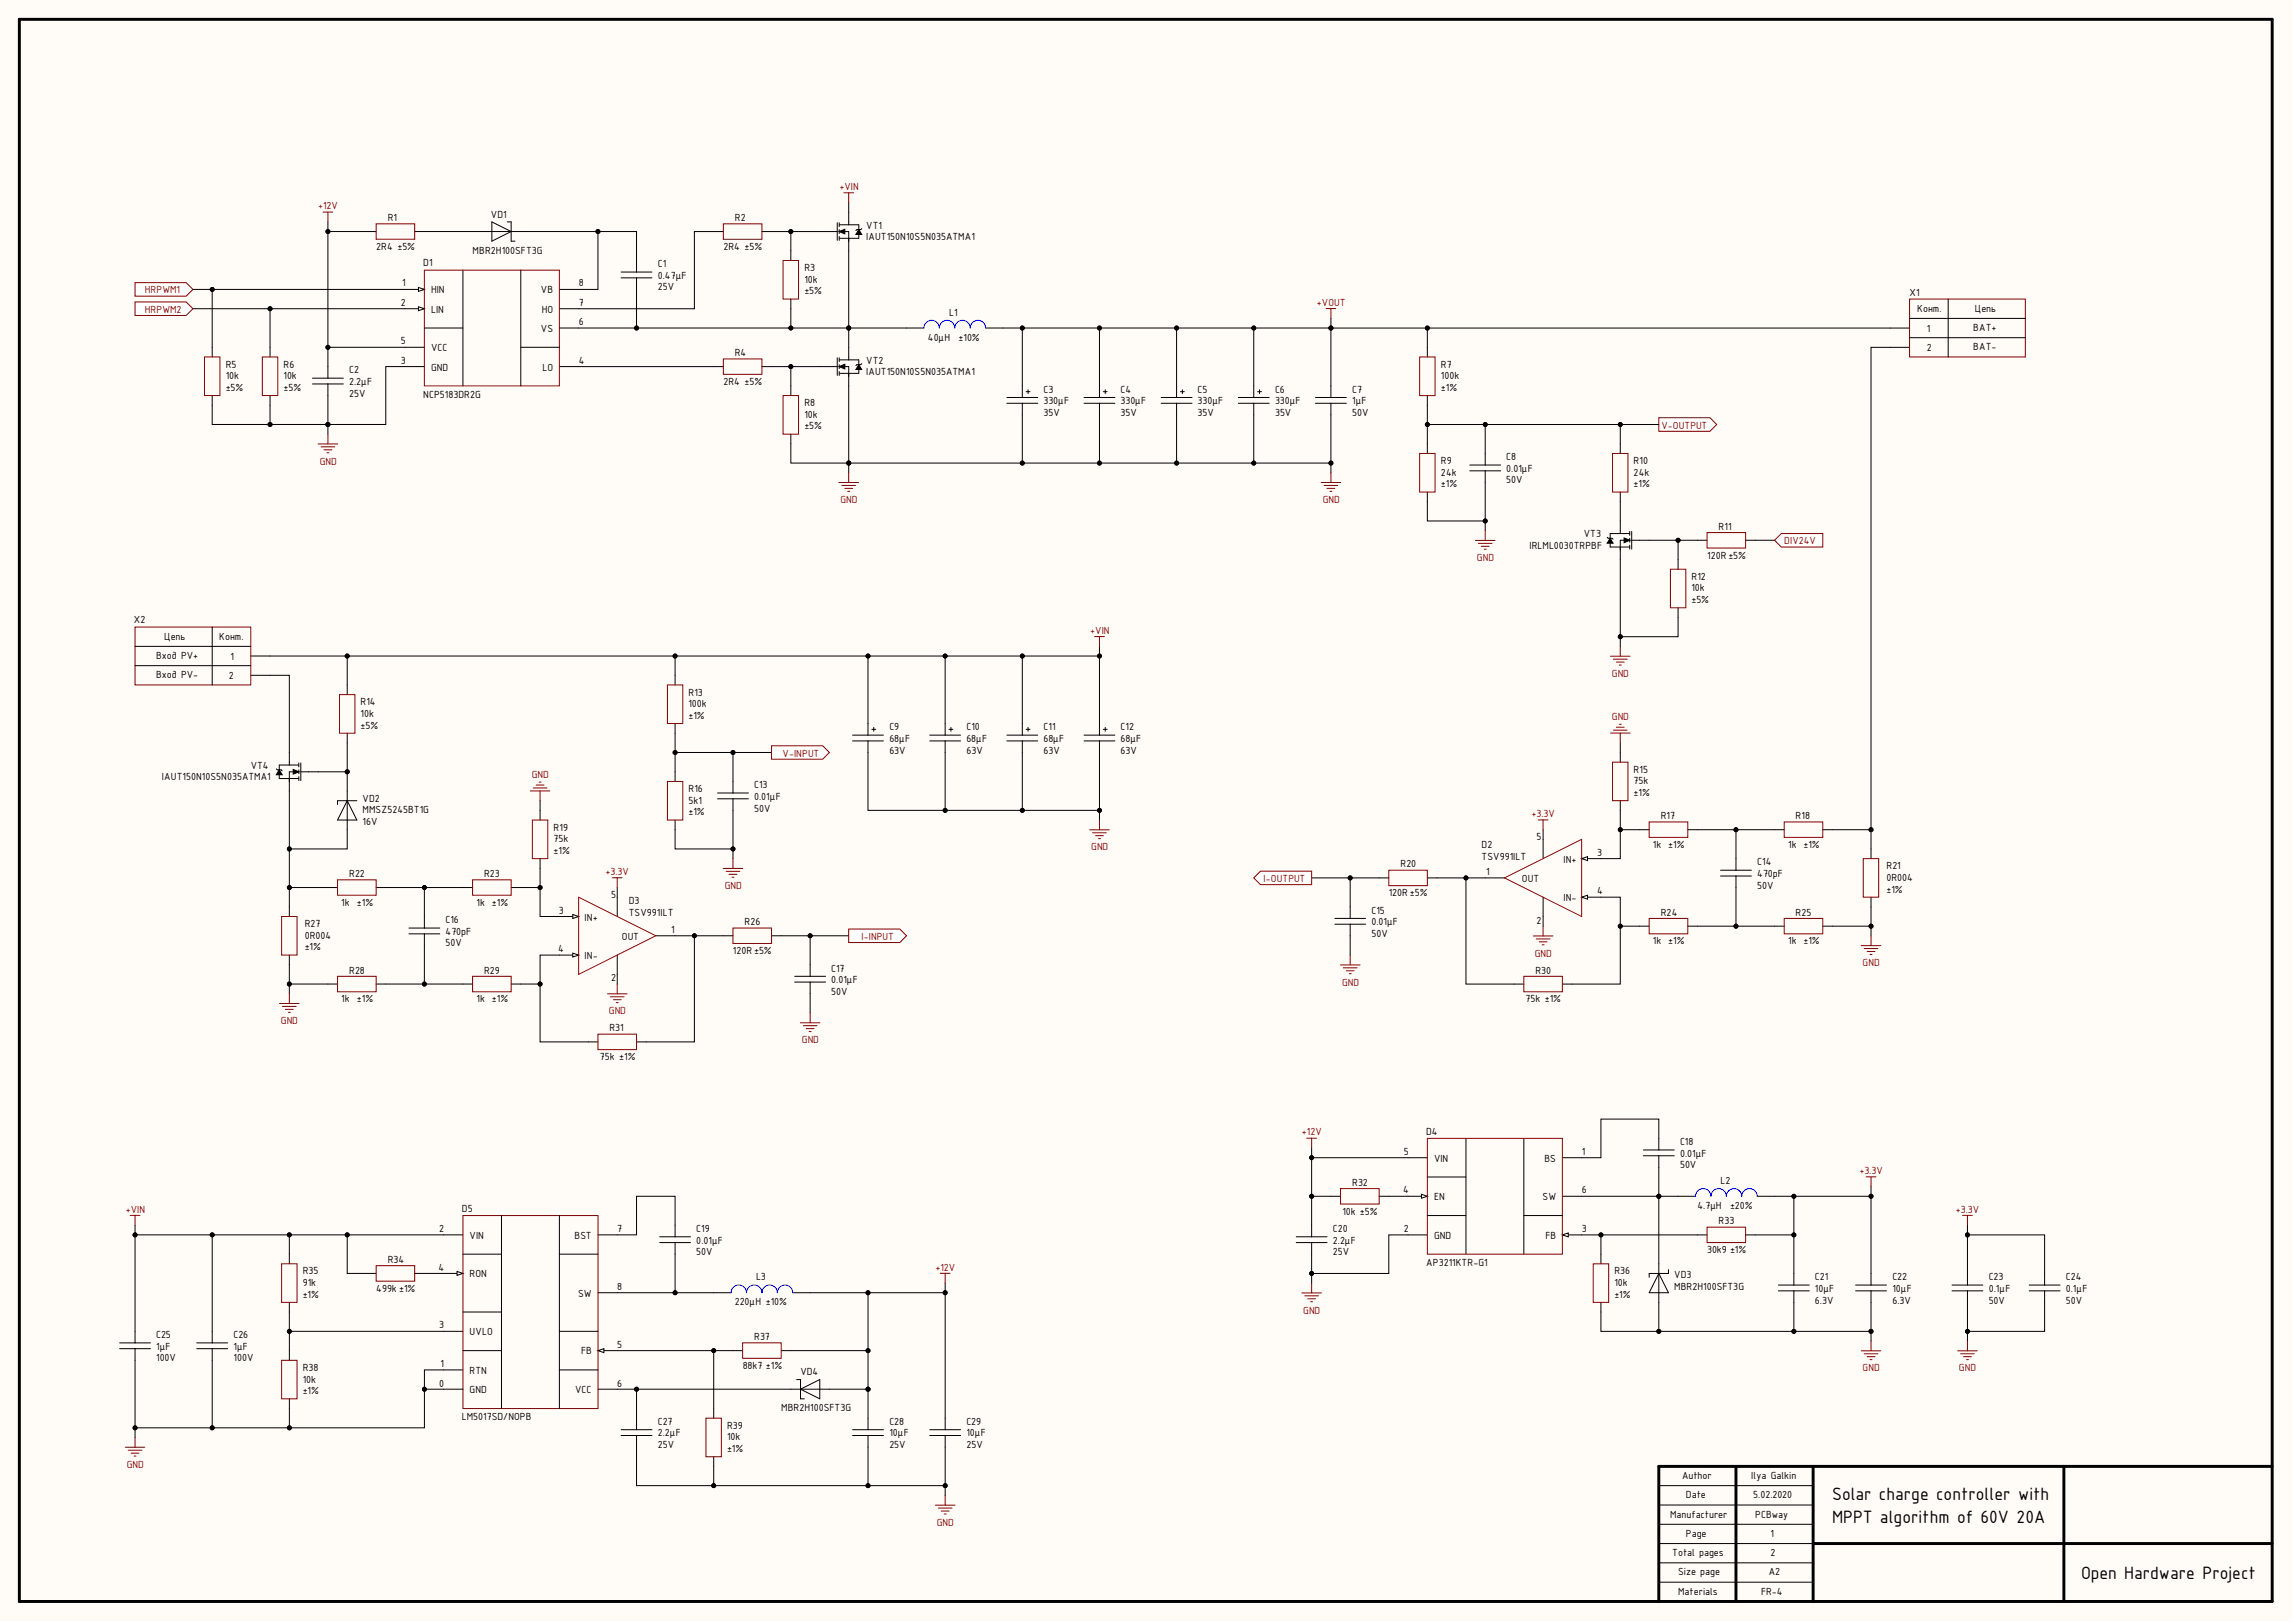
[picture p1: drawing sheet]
<svg xmlns="http://www.w3.org/2000/svg" width="594mm" height="420mm" viewBox="0 0 594 420" stroke-linecap="round" stroke-linejoin="round" font-family="sans-serif">
<defs><g id="words">
<g font-size="5">
<text x="474.2" y="388.4">Solar charge controller with</text>
<text x="474.2" y="394.3">MPPT algorithm of 60V 20A</text>
<text x="538.6" y="408.8">Open Hardware Project</text>
</g>
<g font-size="2.9" fill="#800000">
<text x="217.2" y="49.2">+VIN</text>
<text x="82.3" y="54.2">+12V</text>
<text x="37.4" y="75.9">HRPWM1</text>
<text x="37.4" y="80.9">HRPWM2</text>
<text x="340.8" y="79.2">+VOUT</text>
<text x="430" y="111">V-OUTPUT</text>
<text x="82.8" y="120.3">GND</text>
<text x="217.5" y="130.2">GND</text>
<text x="342.3" y="130.2">GND</text>
<text x="461.8" y="140.9">DIV24V</text>
<text x="382.2" y="145.3">GND</text>
<text x="282.2" y="164.1">+VIN</text>
<text x="417.2" y="175.2">GND</text>
<text x="417.2" y="186.5">GND</text>
<text x="202.5" y="195.9">V-INPUT</text>
<text x="137.6" y="201.5">GND</text>
<text x="396.4" y="211.5">+3.3V</text>
<text x="282.4" y="220.1">GND</text>
<text x="156.7" y="226.5">+3.3V</text>
<text x="187.6" y="230.2">GND</text>
<text x="327" y="228.3">I-OUTPUT</text>
<text x="223" y="243.3">I-INPUT</text>
<text x="397.2" y="247.6">GND</text>
<text x="482.1" y="250.2">GND</text>
<text x="347.3" y="255.2">GND</text>
<text x="157.6" y="262.6">GND</text>
<text x="72.7" y="265.1">GND</text>
<text x="207.5" y="270.1">GND</text>
<text x="336.9" y="293.9">+12V</text>
<text x="481.2" y="303.9">+3.3V</text>
<text x="32.5" y="313.9">+VIN</text>
<text x="506.2" y="313.9">+3.3V</text>
<text x="242.1" y="328.9">+12V</text>
<text x="337.3" y="340.1">GND</text>
<text x="482.1" y="355">GND</text>
<text x="507" y="355">GND</text>
<text x="32.8" y="380">GND</text>
<text x="242.4" y="395">GND</text>
</g>
<g font-size="2.9">
<text x="100.3" y="57.2">R1</text>
<text x="127" y="56.5">VD1</text>
<text x="190.2" y="57.2">R2</text>
<text x="224.2" y="59.2">VT1</text>
<text x="97.4" y="64.7">2R4 ±5%</text>
<text x="122.3" y="65.7">MBR2H100SFT3G</text>
<text x="187.2" y="64.7">2R4 ±5%</text>
<text x="224.2" y="62.2">IAUT150N10S5N035ATMA1</text>
<text x="109.6" y="68.9">D1</text>
<text x="170.2" y="69.2">C1</text>
<text x="208.2" y="70.2">R3</text>
<text x="104.1" y="74.2">1</text>
<text x="111.6" y="75.9">HIN</text>
<text x="140" y="75.9">VB</text>
<text x="149.8" y="74.2">8</text>
<text x="170.2" y="75.2">25V</text>
<text x="170.2" y="72.2">0.47μF</text>
<text x="208.2" y="76.2">±5%</text>
<text x="208.2" y="73.2">10k</text>
<text x="494.2" y="76.7">X1</text>
<text x="103.7" y="79.2">2</text>
<text x="111.6" y="80.9">LIN</text>
<text x="140.2" y="80.9">HO</text>
<text x="149.8" y="79.2">7</text>
<text x="245.6" y="81.7">L1</text>
<text x="496.2" y="80.7">Конт.</text>
<text x="511.2" y="80.7">Цепь</text>
<text x="103.7" y="89.1">5</text>
<text x="140" y="85.9">VS</text>
<text x="149.8" y="84.1">6</text>
<text x="240.1" y="88.2">40μH</text>
<text x="248.1" y="88.2">±10%</text>
<text x="498.7" y="85.9">1</text>
<text x="510.7" y="85.7">BAT+</text>
<text x="58.4" y="95.1">R5</text>
<text x="73.4" y="95.1">R6</text>
<text x="103.7" y="94.2">3</text>
<text x="111.6" y="90.9">VCC</text>
<text x="111.6" y="96">GND</text>
<text x="140.4" y="96">LO</text>
<text x="149.8" y="94.2">4</text>
<text x="190.2" y="92.2">R4</text>
<text x="224.2" y="94.2">VT2</text>
<text x="372.9" y="95.1">R7</text>
<text x="498.7" y="90.9">2</text>
<text x="510.7" y="90.7">BAT-</text>
<text x="58.4" y="101.1">±5%</text>
<text x="58.4" y="98.2">10k</text>
<text x="73.4" y="101.1">±5%</text>
<text x="73.4" y="98.2">10k</text>
<text x="90.4" y="99.7">2.2μF</text>
<text x="90.4" y="96.7">C2</text>
<text x="187.2" y="99.7">2R4 ±5%</text>
<text x="224.2" y="97.2">IAUT150N10S5N035ATMA1</text>
<text x="270.1" y="101.7">C3</text>
<text x="290" y="101.7">C4</text>
<text x="310" y="101.7">C5</text>
<text x="330" y="101.7">C6</text>
<text x="350" y="101.7">C7</text>
<text x="372.9" y="101.1">±1%</text>
<text x="372.9" y="98.2">100k</text>
<text x="90.4" y="102.7">25V</text>
<text x="109.6" y="103">NCP5183DR2G</text>
<text x="208.2" y="105.1">R8</text>
<text x="270.1" y="107.7">35V</text>
<text x="270.1" y="104.7">330μF</text>
<text x="290" y="107.7">35V</text>
<text x="290" y="104.7">330μF</text>
<text x="310" y="107.7">35V</text>
<text x="310" y="104.7">330μF</text>
<text x="330" y="107.7">35V</text>
<text x="330" y="104.7">330μF</text>
<text x="350" y="107.7">50V</text>
<text x="350" y="104.7">1μF</text>
<text x="208.2" y="111.1">±5%</text>
<text x="208.2" y="108.2">10k</text>
<text x="389.9" y="119.2">C8</text>
<text x="372.9" y="123.1">24k</text>
<text x="372.9" y="120.2">R9</text>
<text x="389.9" y="125.2">50V</text>
<text x="389.9" y="122.1">0.01μF</text>
<text x="422.8" y="123.1">24k</text>
<text x="422.8" y="120.2">R10</text>
<text x="372.9" y="126.2">±1%</text>
<text x="422.8" y="126.2">±1%</text>
<text x="444.8" y="137.1">R11</text>
<text x="395.9" y="142.1">IRLML0030TRPBF</text>
<text x="409.9" y="139.1">VT3</text>
<text x="441.8" y="144.6">120R ±5%</text>
<text x="437.8" y="153.1">10k</text>
<text x="437.8" y="150.1">R12</text>
<text x="34.7" y="161.4">X2</text>
<text x="437.8" y="156.1">±5%</text>
<text x="42.5" y="165.6">Цепь</text>
<text x="56.7" y="165.6">Конт.</text>
<text x="40.4" y="170.6">Вход PV+</text>
<text x="59.7" y="170.8">1</text>
<text x="40.4" y="175.6">Вход PV-</text>
<text x="59.3" y="175.8">2</text>
<text x="93.3" y="185.6">10k</text>
<text x="93.3" y="182.6">R14</text>
<text x="178.2" y="183.1">100k</text>
<text x="178.2" y="180.1">R13</text>
<text x="93.3" y="188.6">±5%</text>
<text x="178.2" y="186.1">±1%</text>
<text x="230.2" y="189.1">C9</text>
<text x="250.1" y="189.1">C10</text>
<text x="270.1" y="189.1">C11</text>
<text x="290" y="189.1">C12</text>
<text x="230.2" y="195.1">63V</text>
<text x="230.2" y="192.1">68μF</text>
<text x="250.1" y="195.1">63V</text>
<text x="250.1" y="192.1">68μF</text>
<text x="270.1" y="195.1">63V</text>
<text x="270.1" y="192.1">68μF</text>
<text x="290" y="195.1">63V</text>
<text x="290" y="192.1">68μF</text>
<text x="41.9" y="202">IAUT150N10S5N035ATMA1</text>
<text x="64.9" y="199.1">VT4</text>
<text x="422.8" y="203.1">75k</text>
<text x="422.8" y="200.1">R15</text>
<text x="93.8" y="207.5">VD2</text>
<text x="178.2" y="208">5k1</text>
<text x="178.2" y="205.1">R16</text>
<text x="195.2" y="207">0.01μF</text>
<text x="195.2" y="204.1">C13</text>
<text x="422.8" y="206">±1%</text>
<text x="93.8" y="213.5">16V</text>
<text x="93.8" y="210.6">MMSZ5245BT1G</text>
<text x="143.3" y="215.1">R19</text>
<text x="178.2" y="211">±1%</text>
<text x="195.2" y="210.1">50V</text>
<text x="429.8" y="212">R17</text>
<text x="464.7" y="212">R18</text>
<text x="143.3" y="221.1">±1%</text>
<text x="143.3" y="218">75k</text>
<text x="383.4" y="219.6">D2</text>
<text x="397.7" y="217.5">5</text>
<text x="413.4" y="221.6">3</text>
<text x="427.8" y="219.6">1k ±1%</text>
<text x="462.8" y="219.6">1k ±1%</text>
<text x="90.4" y="227">R22</text>
<text x="125.3" y="227">R23</text>
<text x="362.5" y="224.5">R20</text>
<text x="383.4" y="222.5">TSV991ILT</text>
<text x="384.6" y="226.6">1</text>
<text x="404.6" y="223.4">IN+</text>
<text x="454.8" y="227">470pF</text>
<text x="454.8" y="224">C14</text>
<text x="488.2" y="225">R21</text>
<text x="158.2" y="232.5">5</text>
<text x="359.4" y="232.1">120R ±5%</text>
<text x="393.9" y="228.3">OUT</text>
<text x="404.6" y="233.3">IN-</text>
<text x="413.4" y="231.6">4</text>
<text x="454.8" y="230">50V</text>
<text x="488.2" y="231.1">±1%</text>
<text x="488.2" y="228">0R004</text>
<text x="88.3" y="234.5">1k ±1%</text>
<text x="115.3" y="239">C16</text>
<text x="123.3" y="234.5">1k ±1%</text>
<text x="144.6" y="236.6">3</text>
<text x="151.3" y="238.3">IN+</text>
<text x="162.7" y="237.1">TSV991ILT</text>
<text x="162.7" y="234">D3</text>
<text x="192.7" y="239.5">R26</text>
<text x="354.9" y="239.5">0.01μF</text>
<text x="354.9" y="236.6">C15</text>
<text x="397.7" y="239.1">2</text>
<text x="429.8" y="237.1">R24</text>
<text x="464.7" y="237.1">R25</text>
<text x="78.9" y="243">0R004</text>
<text x="78.9" y="240">R27</text>
<text x="115.3" y="245">50V</text>
<text x="115.3" y="242">470pF</text>
<text x="160.9" y="243.3">OUT</text>
<text x="173.7" y="241.5">1</text>
<text x="354.9" y="242.6">50V</text>
<text x="427.8" y="244.5">1k ±1%</text>
<text x="462.8" y="244.5">1k ±1%</text>
<text x="78.9" y="246">±1%</text>
<text x="144.5" y="246.5">4</text>
<text x="151.3" y="248.3">IN-</text>
<text x="189.7" y="247">120R ±5%</text>
<text x="215.1" y="251.5">C17</text>
<text x="90.4" y="252">R28</text>
<text x="125.3" y="252">R29</text>
<text x="158.2" y="254.1">2</text>
<text x="215.1" y="257.5">50V</text>
<text x="215.1" y="254.5">0.01μF</text>
<text x="397.4" y="252">R30</text>
<text x="88.3" y="259.5">1k ±1%</text>
<text x="123.3" y="259.5">1k ±1%</text>
<text x="394.8" y="259.5">75k ±1%</text>
<text x="157.7" y="267">R31</text>
<text x="155.3" y="274.5">75k ±1%</text>
<text x="369.1" y="293.7">D4</text>
<text x="363.3" y="299">5</text>
<text x="409.4" y="299">1</text>
<text x="434.8" y="299.5">0.01μF</text>
<text x="434.8" y="296.4">C18</text>
<text x="371.2" y="300.7">VIN</text>
<text x="399.7" y="300.7">BS</text>
<text x="434.8" y="302.4">50V</text>
<text x="350" y="306.9">R32</text>
<text x="363.1" y="308.9">4</text>
<text x="371.2" y="310.7">EN</text>
<text x="399.2" y="310.7">SW</text>
<text x="409.4" y="308.9">6</text>
<text x="445.3" y="306.4">L2</text>
<text x="119.5" y="313.7">D5</text>
<text x="347.4" y="314.4">10k ±5%</text>
<text x="439.3" y="312.9">4.7μH</text>
<text x="444.8" y="317">R33</text>
<text x="447.8" y="312.9">±20%</text>
<text x="113.7" y="318.9">2</text>
<text x="121.6" y="320.7">VIN</text>
<text x="148.7" y="320.7">BST</text>
<text x="159.8" y="318.9">7</text>
<text x="180.2" y="322">0.01μF</text>
<text x="180.2" y="318.9">C19</text>
<text x="345" y="322">2.2μF</text>
<text x="345" y="318.9">C20</text>
<text x="363.3" y="318.9">2</text>
<text x="371.2" y="320.7">GND</text>
<text x="400" y="320.7">FB</text>
<text x="409.4" y="318.9">3</text>
<text x="78.4" y="329.9">R35</text>
<text x="100.3" y="327">R34</text>
<text x="113.5" y="328.9">4</text>
<text x="180.2" y="324.9">50V</text>
<text x="345" y="324.9">25V</text>
<text x="369.1" y="327.7">AP3211KTR-G1</text>
<text x="417.8" y="329.9">R36</text>
<text x="441.8" y="324.4">30k9 ±1%</text>
<text x="78.4" y="335.9">±1%</text>
<text x="78.4" y="332.9">91k</text>
<text x="97.4" y="334.4">499k ±1%</text>
<text x="121.6" y="330.7">RON</text>
<text x="149.6" y="335.7">SW</text>
<text x="159.8" y="333.9">8</text>
<text x="195.7" y="331.4">L3</text>
<text x="417.8" y="335.9">±1%</text>
<text x="417.8" y="332.9">10k</text>
<text x="433.3" y="333.9">MBR2H100SFT3G</text>
<text x="433.3" y="330.9">VD3</text>
<text x="469.7" y="334.4">10μF</text>
<text x="469.7" y="331.4">C21</text>
<text x="489.8" y="334.4">10μF</text>
<text x="489.8" y="331.4">C22</text>
<text x="514.7" y="334.4">0.1μF</text>
<text x="514.7" y="331.4">C23</text>
<text x="534.7" y="334.4">0.1μF</text>
<text x="534.7" y="331.4">C24</text>
<text x="190.2" y="338">220μH ±10%</text>
<text x="469.7" y="337.5">6.3V</text>
<text x="489.8" y="337.5">6.3V</text>
<text x="514.7" y="337.5">50V</text>
<text x="534.7" y="337.5">50V</text>
<text x="40.4" y="346.4">C25</text>
<text x="60.4" y="346.4">C26</text>
<text x="113.7" y="343.9">3</text>
<text x="121.6" y="345.7">UVLO</text>
<text x="195.2" y="346.9">R37</text>
<text x="40.4" y="352.4">100V</text>
<text x="40.4" y="349.4">1μF</text>
<text x="60.4" y="352.4">100V</text>
<text x="60.4" y="349.4">1μF</text>
<text x="114" y="353.9">1</text>
<text x="150.4" y="350.6">FB</text>
<text x="159.8" y="348.9">5</text>
<text x="78.4" y="357.9">10k</text>
<text x="78.4" y="354.9">R38</text>
<text x="113.7" y="358.9">0</text>
<text x="121.6" y="355.7">RTN</text>
<text x="159.8" y="358.9">6</text>
<text x="192.2" y="354.4">88k7 ±1%</text>
<text x="207.2" y="355.9">VD4</text>
<text x="78.4" y="360.9">±1%</text>
<text x="121.6" y="360.7">GND</text>
<text x="148.9" y="360.7">VCC</text>
<text x="202.2" y="365.4">MBR2H100SFT3G</text>
<text x="119.5" y="367.7">LM5017SD/NOPB</text>
<text x="170.2" y="371.9">2.2μF</text>
<text x="170.2" y="368.9">C27</text>
<text x="188.2" y="369.9">R39</text>
<text x="230.2" y="371.9">10μF</text>
<text x="230.2" y="368.9">C28</text>
<text x="250.1" y="371.9">10μF</text>
<text x="250.1" y="368.9">C29</text>
<text x="170.2" y="374.9">25V</text>
<text x="188.2" y="375.8">±1%</text>
<text x="188.2" y="372.9">10k</text>
<text x="230.2" y="374.9">25V</text>
<text x="250.1" y="374.9">25V</text>
<text x="435.3" y="382.9">Author</text>
<text x="453.3" y="382.9">Ilya Galkin</text>
<text x="436.3" y="387.9">Date</text>
<text x="453.8" y="387.9">5.02.2020</text>
<text x="432.3" y="392.8">Manufacturer</text>
<text x="454.3" y="392.8">PCBway</text>
<text x="436.3" y="397.8">Page</text>
<text x="458.2" y="397.8">1</text>
<text x="432.8" y="402.8">Total pages</text>
<text x="434.3" y="407.8">Size page</text>
<text x="457.8" y="407.8">A2</text>
<text x="458.2" y="402.8">2</text>
<text x="434.3" y="412.8">Materials</text>
<text x="455.8" y="412.8">FR-4</text>
</g>
</g></defs>
<g fill="#fffcf8">
<path d="M0 0h593.1v419.6h-593.1z" fill-rule="evenodd"/>
<path d="M0 0h593.1v419.6h-593.1z" fill-rule="evenodd"/>
</g>
<path d="M5 5h583.1v409.6h-583.1zM449.3 379.6v35M469.3 379.6v35M534.2 379.6v35M588.1 379.6h-158.8v35M469.3 399.6h118.8" fill="none" stroke="#000" stroke-width=".76"/>
<g fill="none" stroke="#000" stroke-width=".26">
<path d="M212.2 59.9h4.5M216.7 57.7v4.5M217.2 59.9l1.5-.6v1.2zM217.2 57.7v1M217.2 59.4v1.1M217.3 59.9h2.4v5M217.3 58.2h5v1.2M219.7 54.9v3.3M222.3 59.4l.7 1.3h-1.5zM223 59.2l-.2 .2h-1l-.3 .3M49.9 79.9h20M49.9 74.9h5"/>
<path d="M104.8 79.9h-34.9v12.5M104.8 74.9h-49.9v17.5M160.7 71.9h8M160.7 70.4h8M164.7 67.4v3M164.7 71.9v3M217.2 61.2v1M222.3 60.7v1h-5M80.9 99.4h8M80.9 97.9h8M104.8 94.9h-5v15h-14.9v-10.5M104.8 89.9h-19.9v8"/>
<path d="M54.9 102.4v7.5h30M69.9 102.4v7.5M429.3 399.6h40M429.3 394.6h40M429.3 389.6h40M429.3 384.6h40M429.3 409.6h40M429.3 404.6h40"/>
<circle cx="54.9" cy="74.9" r=".51"/>
<circle cx="69.9" cy="79.9" r=".51"/>
<circle cx="84.9" cy="89.9" r=".51"/>
<circle cx="69.9" cy="109.9" r=".51"/>
<circle cx="84.9" cy="109.9" r=".51"/>
</g>
<path d="M217.2 59.9l1.5-.6v1.2zM222.3 59.4l.7 1.3h-1.5z" fill="#000"/>
<g fill="#000">
<circle cx="54.9" cy="74.9" r=".51"/>
<circle cx="69.9" cy="79.9" r=".51"/>
<circle cx="84.9" cy="89.9" r=".51"/>
<circle cx="69.9" cy="109.9" r=".51"/>
<circle cx="84.9" cy="109.9" r=".51"/>
</g>
<path d="M52.9 92.4h4v10h-4zM67.9 92.4h4v10h-4z" fill="none" stroke="#800000" stroke-width=".26"/>
<path d="M34.9 73.2h13.3l1.7 1.7-1.7 1.8h-13.3z" fill-rule="evenodd" fill="#fff"/>
<path d="M34.9 73.2h13.3l1.7 1.7-1.7 1.8h-13.3z" fill="none" stroke="#800000" stroke-width=".26"/>
<path d="M34.9 78.2h13.3l1.7 1.7-1.7 1.8h-13.3z" fill-rule="evenodd" fill="#fff"/>
<g fill="none" stroke="#800000" stroke-width=".26">
<path d="M83.6 54.9h2.5M84.9 54.9v2.5M97.3 57.9h10v4h-10zM187.2 57.9h10v4h-10zM218.4 49.9h2.5M219.7 49.9v2.6M34.9 78.2h13.3l1.7 1.7-1.7 1.8h-13.3zM202.7 67.4h4v10h-4zM343.2 79.9h2.5M344.5 79.9v2.5M187.2 92.9h10v4h-10zM367.4 92.4h4v10h-4z"/>
<path d="M82.3 114.9h5.1M83.1 115.7h3.5M83.9 116.4h2M84.6 117.2h.5M84.9 112.4v2.5M202.7 102.4h4v10h-4zM367.4 117.4h4v10h-4zM217.1 124.9h5.1M217.9 125.7h3.5M218.6 126.4h2.1M219.4 127.2h.5M219.7 122.4v2.5"/>
<path d="M341.9 124.9h5.1M342.7 125.7h3.5M343.4 126.4h2.1M344.2 127.2h.5M344.5 122.4v2.5"/>
</g>
<g fill="none" stroke="#000" stroke-width=".26">
<path d="M84.9 57.4v2.5M97.3 59.9h-12.4v30M107.3 59.9h47.5v15h-5M127.3 57.4l5 2.5-5 2.5zM131.3 57.4h1v5h1M154.8 59.9h9.9v7.5M187.2 59.9h-7.5v20h-29.9M197.2 59.9h7.5v7.5M204.7 59.9h7.5M219.7 52.5v2.4M164.7 74.9v10h-14.9M204.7 77.4v7.5h-40"/>
<path d="M219.7 64.9v20h-15M149.8 94.9h37.4M197.2 94.9h7.5M216.7 94.9h-12v7.5M216.7 92.6v4.6M217.2 94.9l1.5-.6v1.2zM217.2 92.6v1M217.2 94.4v1M217.2 96.2v1M217.3 94.9h2.4v25h-15v-7.5M217.3 93.2h5v1.2M222.3 94.4l.7 1.3h-1.5z"/>
<path d="M222.3 95.7v1h-5M223 94.1l-.2 .3h-1l-.3 .3M239.1 84.9h-19.4v8.3M255.1 84.9h9.5v18M264.6 84.9h20v18M284.6 84.9h19.9v18M304.5 84.9h20v18M324.5 84.9h20v18M344.5 82.4v2.5M369.4 89.9v2.5M84.9 109.9v2.5M260.6 104.4h8"/>
<path d="M260.6 102.9h8M264.6 104.4v15.5h-44.9v2.5M265.6 101.4h1M266.1 100.9v1M280.6 104.4h8M280.6 102.9h8M284.6 104.4v15.5h-20M285.6 101.4h1M286 100.9v1M300.5 104.4h8M300.5 102.9h8M304.5 104.4v15.5h-19.9"/>
<path d="M305.5 101.4h1M306 100.9v1M320.5 104.4h8M320.5 102.9h8M324.5 104.4v15.5h-20M325.5 101.4h1M326 100.9v1M340.5 104.4h8M340.5 102.9h8M344.5 104.4v15.5h-20M344.5 119.9v2.5M369.4 102.4v15"/>
<path d="M369.4 109.9h15v10.5M380.4 121.9h8M380.4 120.4h8M384.4 121.9v13h-15v-7.5"/>
<circle cx="84.9" cy="59.9" r=".51"/>
<circle cx="154.8" cy="59.9" r=".51"/>
<circle cx="204.7" cy="59.9" r=".51"/>
<circle cx="84.9" cy="89.9" r=".51"/>
<circle cx="164.7" cy="84.9" r=".51"/>
<circle cx="204.7" cy="94.9" r=".51"/>
<circle cx="204.7" cy="84.9" r=".51"/>
<circle cx="219.7" cy="84.9" r=".51"/>
<circle cx="264.6" cy="84.9" r=".51"/>
<circle cx="284.6" cy="84.9" r=".51"/>
<circle cx="304.5" cy="84.9" r=".51"/>
<circle cx="324.5" cy="84.9" r=".51"/>
<circle cx="344.5" cy="84.9" r=".51"/>
<circle cx="84.9" cy="109.9" r=".51"/>
<circle cx="219.7" cy="119.9" r=".51"/>
<circle cx="264.6" cy="119.9" r=".51"/>
<circle cx="284.6" cy="119.9" r=".51"/>
<circle cx="304.5" cy="119.9" r=".51"/>
<circle cx="324.5" cy="119.9" r=".51"/>
<circle cx="344.5" cy="119.9" r=".51"/>
<circle cx="369.4" cy="109.9" r=".51"/>
<circle cx="384.4" cy="109.9" r=".51"/>
<circle cx="384.4" cy="134.9" r=".51"/>
</g>
<g fill="#000">
<circle cx="84.9" cy="59.9" r=".51"/>
<circle cx="154.8" cy="59.9" r=".51"/>
<circle cx="204.7" cy="59.9" r=".51"/>
<circle cx="84.9" cy="89.9" r=".51"/>
<circle cx="164.7" cy="84.9" r=".51"/>
<circle cx="204.7" cy="94.9" r=".51"/>
<circle cx="204.7" cy="84.9" r=".51"/>
<circle cx="219.7" cy="84.9" r=".51"/>
<circle cx="264.6" cy="84.9" r=".51"/>
<circle cx="284.6" cy="84.9" r=".51"/>
<circle cx="304.5" cy="84.9" r=".51"/>
<circle cx="324.5" cy="84.9" r=".51"/>
<circle cx="344.5" cy="84.9" r=".51"/>
<circle cx="84.9" cy="109.9" r=".51"/>
<circle cx="219.7" cy="119.9" r=".51"/>
<circle cx="264.6" cy="119.9" r=".51"/>
<circle cx="284.6" cy="119.9" r=".51"/>
<circle cx="304.5" cy="119.9" r=".51"/>
<circle cx="324.5" cy="119.9" r=".51"/>
<circle cx="344.5" cy="119.9" r=".51"/>
<circle cx="369.4" cy="109.9" r=".51"/>
<circle cx="384.4" cy="109.9" r=".51"/>
<circle cx="384.4" cy="134.9" r=".51"/>
</g>
<path d="M217.2 94.9l1.5-.6v1.2zM222.3 94.4l.7 1.3h-1.5z" fill="#000"/>
<path d="M239.1 84.9a2 2 0 0 1 2-2 2 2 0 0 1 2 2 2 2 0 0 1 2-2 2 2 0 0 1 2 2 2 2 0 0 1 2-2 2 2 0 0 1 2 2 2 2 0 0 1 2-2 2 2 0 0 1 2 2" fill="none" stroke="#00f" stroke-width=".26"/>
<path d="M429.3 108.1h13.3l1.7 1.8-1.7 1.8h-13.3z" fill-rule="evenodd" fill="#fff"/>
<path d="M417.3 117.4h4v10h-4zM429.3 108.1h13.3l1.7 1.8-1.7 1.8h-13.3zM381.9 139.9h5M384.4 137.4v2.5M441.8 137.9h10v4h-10zM382.6 140.7h3.6M383.4 141.4h2M384.1 142.2h.6M432.3 147.4h4v9.9h-4z" fill="none" stroke="#800000" stroke-width=".26"/>
<g fill="none" stroke="#000" stroke-width=".26">
<path d="M344.5 84.9h24.9v5M384.4 109.9h35v7.5M419.4 109.9h9.9M384.4 134.9v2.5M416 139.1l.2 .3h1l.3 .2M416.7 139.4l.8 1.2h-1.5zM419.4 127.4v10.7M420.3 139.3l1.5 .6-1.5 .6zM421.7 139.9h-2.3v24.9h14.9v-7.5M421.7 138.1h-5v1.3M421.8 137.6v1M421.8 139.4v1"/>
<path d="M422.3 139.9h12v7.5M422.3 137.6v4.5M434.3 139.9h7.5M451.8 139.9h7.5M416.7 140.6v1h5M421.8 141.1v1"/>
<circle cx="344.5" cy="84.9" r=".51"/>
<circle cx="369.4" cy="84.9" r=".51"/>
<circle cx="384.4" cy="109.9" r=".51"/>
<circle cx="419.4" cy="109.9" r=".51"/>
<circle cx="384.4" cy="134.9" r=".51"/>
<circle cx="434.3" cy="139.9" r=".51"/>
<circle cx="419.4" cy="164.8" r=".51"/>
</g>
<g fill="#000">
<circle cx="344.5" cy="84.9" r=".51"/>
<circle cx="369.4" cy="84.9" r=".51"/>
<circle cx="384.4" cy="109.9" r=".51"/>
<circle cx="419.4" cy="109.9" r=".51"/>
<circle cx="384.4" cy="134.9" r=".51"/>
<circle cx="434.3" cy="139.9" r=".51"/>
<circle cx="419.4" cy="164.8" r=".51"/>
</g>
<path d="M416.7 139.4l.8 1.2h-1.5zM420.3 139.3l1.5 .6-1.5 .6z" fill="#000"/>
<path d="M461 138.1h10.8v3.5h-10.8l-1.7-1.7z" fill-rule="evenodd" fill="#fff"/>
<path d="M461 138.1h10.8v3.5h-10.8l-1.7-1.7z" fill="none" stroke="#800000" stroke-width=".26"/>
<path d="M104.8 79.9h5" fill="none" stroke="#000" stroke-width=".26"/>
<path d="M108.3 79.4l1.5 .5-1.5 .5z" fill="#f8fcff"/>
<path d="M104.8 74.9h5M108.3 79.4l1.5 .5-1.5 .5z" fill="none" stroke="#000" stroke-width=".26"/>
<path d="M108.3 74.4l1.5 .5-1.5 .5z" fill="#f8fcff"/>
<g fill="none" stroke="#000" stroke-width=".26">
<path d="M108.3 74.4l1.5 .5-1.5 .5zM119.8 69.9v30M134.8 69.9v30M144.8 79.9h5M144.8 74.9h5M104.8 89.9h5M104.8 94.9h5M109.8 84.9h10M134.8 89.9h10M144.8 94.9h5M144.8 84.9h5M34.9 167.3h30"/>
<path d="M34.9 172.3h30M54.9 162.3v15M64.9 174.8h10v23.2M64.9 169.8h25v10M419.4 164.8v2.5M71.5 199l.3 .3h1l.2 .2M72.3 199.3l.7 1.3h-1.5zM75.9 199.2l1.5 .6-1.5 .6zM77.3 199.8h-2.4v20h15v-20M77.3 198h-5v1.3M77.3 197.5v1M77.3 199.3v1"/>
<path d="M77.9 197.5v4.6M89.9 189.8v10h-12M72.3 200.6v.9h5M74.9 219.8v17.5M77.3 201.1v1M89.9 207.3l2.5 5h-5zM92.4 207.3h-5v1M144.8 237.3h5M74.9 247.3v2.4M159.8 247.3v4.9"/>
<circle cx="89.9" cy="169.8" r=".51"/>
<circle cx="419.4" cy="164.8" r=".51"/>
<circle cx="89.9" cy="199.8" r=".51"/>
<circle cx="74.9" cy="219.8" r=".51"/>
<circle cx="74.9" cy="229.8" r=".51"/>
</g>
<path d="M109.8 69.9h35v30h-35zM35 162.3h29.9v15h-29.9zM87.9 179.8h4v10h-4zM416.8 169.9h5.1M417.6 170.6h3.5M418.3 171.4h2.1M419.1 172.2h.5M419.4 167.3v2.6M72.9 237.3h4v10h-4z" fill="none" stroke="#800000" stroke-width=".26"/>
<g fill="#000">
<circle cx="89.9" cy="169.8" r=".51"/>
<circle cx="419.4" cy="164.8" r=".51"/>
<circle cx="89.9" cy="199.8" r=".51"/>
<circle cx="74.9" cy="219.8" r=".51"/>
<circle cx="74.9" cy="229.8" r=".51"/>
</g>
<path d="M72.3 199.3l.7 1.3h-1.5zM75.9 199.2l1.5 .6-1.5 .6z" fill="#000"/>
<path d="M148.2 236.8l1.6 .5-1.6 .5z" fill="#f8fcff"/>
<path d="M148.2 236.8l1.6 .5-1.6 .5zM144.8 247.3h5" fill="none" stroke="#000" stroke-width=".26"/>
<path d="M148.2 246.7l1.6 .6-1.6 .5z" fill="#f8fcff"/>
<g fill="none" stroke="#000" stroke-width=".26">
<path d="M139.8 207.3v5M74.9 229.8h12.5M97.3 229.8h12.5M122.3 229.8h-12.5v10.5M132.3 229.8h7.5v7.5h5M139.8 222.3v7.5M159.8 229.8v7.5M74.9 249.7v5h12.5M74.9 254.7v2.5M97.3 254.7h12.5M105.8 241.8h8M105.8 240.3h8"/>
<path d="M109.8 241.8v12.9h12.5M139.8 254.7v15h15M144.8 247.3h-5v7.4h-7.5M148.2 246.7l1.6 .6-1.6 .5zM159.8 252.2v2.5M169.7 242.3h17.5M179.7 242.3v27.4h-15M202.2 242.3h7.5v10.4M205.7 254.2h8M205.7 252.7h8M209.7 242.3h10M209.7 254.2v8"/>
<circle cx="74.9" cy="229.8" r=".51"/>
<circle cx="109.8" cy="229.8" r=".51"/>
<circle cx="139.8" cy="229.8" r=".51"/>
<circle cx="74.9" cy="254.7" r=".51"/>
<circle cx="109.8" cy="254.7" r=".51"/>
<circle cx="139.8" cy="254.7" r=".51"/>
<circle cx="179.7" cy="242.3" r=".51"/>
<circle cx="209.7" cy="242.3" r=".51"/>
</g>
<path d="M149.8 232.3l19.9 10-19.9 9.9z" fill="none" stroke="#980000" stroke-width=".26"/>
<g fill="none" stroke="#800000" stroke-width=".26">
<path d="M137.2 204.8h5.1M137.8 212.3h4v10h-4zM138 204h3.6M138.8 203.2h2M139.5 202.5h.5M139.8 204.8v2.5M87.4 227.8h9.9v4h-9.9zM122.3 227.8h10v4h-10zM158.5 227.2h2.5M159.8 227.2v2.6M72.3 259.8h5.1M74.9 257.2v2.6"/>
<path d="M87.4 252.7h9.9v4h-9.9zM122.3 252.7h10v4h-10zM157.2 257.3h5.1M158 258h3.5M158.7 258.8h2.1M159.5 259.6h.5M159.8 254.7v2.6M73.1 260.5h3.6M73.9 261.3h2M74.6 262.1h.5M154.8 267.7h9.9v4h-9.9zM207.1 264.8h5.1"/>
<path d="M207.9 265.5h3.6M208.7 266.3h2M209.4 267.1h.5M209.7 262.2v2.6"/>
</g>
<g fill="#000">
<circle cx="74.9" cy="229.8" r=".51"/>
<circle cx="109.8" cy="229.8" r=".51"/>
<circle cx="139.8" cy="229.8" r=".51"/>
<circle cx="74.9" cy="254.7" r=".51"/>
<circle cx="109.8" cy="254.7" r=".51"/>
<circle cx="139.8" cy="254.7" r=".51"/>
<circle cx="179.7" cy="242.3" r=".51"/>
<circle cx="209.7" cy="242.3" r=".51"/>
</g>
<path d="M219.7 240.5h13.2l1.7 1.8-1.7 1.7h-13.2z" fill-rule="evenodd" fill="#fff"/>
<path d="M172.7 177.3h4v10h-4zM172.7 202.3h4v10h-4zM219.7 240.5h13.2l1.7 1.8-1.7 1.7h-13.2z" fill="none" stroke="#800000" stroke-width=".26"/>
<g fill="none" stroke="#000" stroke-width=".26">
<path d="M174.7 174.8v2.5M174.7 187.3v15M174.7 194.8h15v10.5M189.7 194.8h10M185.7 206.8h8M185.7 205.3h8M189.7 206.8v13h-15v-7.5"/>
<circle cx="174.7" cy="194.8" r=".51"/>
<circle cx="189.7" cy="194.8" r=".51"/>
<circle cx="189.7" cy="219.8" r=".51"/>
</g>
<g fill="#000">
<circle cx="174.7" cy="194.8" r=".51"/>
<circle cx="189.7" cy="194.8" r=".51"/>
<circle cx="189.7" cy="219.8" r=".51"/>
</g>
<path d="M199.7 193.1h13.2l1.8 1.7-1.8 1.7h-13.2z" fill-rule="evenodd" fill="#fff"/>
<g fill="none" stroke="#800000" stroke-width=".26">
<path d="M494.2 77.4h30v15h-30zM283.3 164.8h2.5M284.6 164.8v2.5M199.7 193.1h13.2l1.8 1.7-1.8 1.7h-13.2zM282 214.8h5.1M282.8 215.6h3.5M283.5 216.3h2.1M284.3 217.1h.5M284.6 212.3v2.5M187.2 224.8h5M187.9 225.6h3.6M188.7 226.3h2"/>
<path d="M189.5 227.1h.5M189.7 222.3v2.5"/>
</g>
<g fill="none" stroke="#000" stroke-width=".26">
<path d="M504.2 77.4v15M489.2 84.9h5M489.2 89.9h5M494.2 82.4h30M494.2 87.4h30M89.9 169.8h134.7v20.5M224.6 169.8h20v20.5M244.6 169.8h20v20.5M264.6 169.8h20v20.5M284.6 167.3v2.5M220.7 190.3h7.9M220.7 191.8h7.9"/>
<path d="M224.6 191.8v18h20v-18M225.7 188.8h.9M226.1 188.3v1M240.6 190.3h8M240.6 191.8h8M245.6 188.8h1M246.1 188.3v1M260.6 190.3h8M260.6 191.8h8M264.6 191.8v18h-20M265.6 188.8h1M266.1 188.3v1"/>
<path d="M280.6 190.3h8M280.6 191.8h8M284.6 191.8v18h-20M285.6 188.8h1M286 188.3v1M189.7 219.8v2.5M284.6 209.8v2.5M399.4 232.3v5M409.4 222.3h4.9"/>
<circle cx="89.9" cy="169.8" r=".51"/>
<circle cx="174.7" cy="169.8" r=".51"/>
<circle cx="224.7" cy="169.8" r=".51"/>
<circle cx="244.6" cy="169.8" r=".51"/>
<circle cx="264.6" cy="169.8" r=".51"/>
<circle cx="284.6" cy="169.8" r=".51"/>
<circle cx="189.7" cy="219.8" r=".51"/>
<circle cx="244.6" cy="209.8" r=".51"/>
<circle cx="264.6" cy="209.8" r=".51"/>
<circle cx="284.6" cy="209.8" r=".51"/>
</g>
<g fill="#000">
<circle cx="89.9" cy="169.8" r=".51"/>
<circle cx="174.7" cy="169.8" r=".51"/>
<circle cx="224.7" cy="169.8" r=".51"/>
<circle cx="244.6" cy="169.8" r=".51"/>
<circle cx="264.6" cy="169.8" r=".51"/>
<circle cx="284.6" cy="169.8" r=".51"/>
<circle cx="189.7" cy="219.8" r=".51"/>
<circle cx="244.6" cy="209.8" r=".51"/>
<circle cx="264.6" cy="209.8" r=".51"/>
<circle cx="284.6" cy="209.8" r=".51"/>
</g>
<path d="M409.4 222.3l1.5-.5v1z" fill="#f8fcff"/>
<path d="M409.4 222.3l1.5-.5v1zM409.4 232.3h4.9" fill="none" stroke="#000" stroke-width=".26"/>
<path d="M409.4 232.3l1.5-.5v1z" fill="#f8fcff"/>
<g fill="none" stroke="#000" stroke-width=".26">
<path d="M419.4 192.3v2.5M399.4 214.8v7.5M419.4 209.8v5M424.3 214.8h-4.9v7.5h-5.1M439.3 214.8h10v7.5M449.3 214.8h10M339.5 227.3h9.9M356.9 227.3h-7.5v7.5M371.9 227.3h17.5M379.4 227.3v27.5h12.5M399.4 237.3v2.5M409.4 232.3l1.5-.5v1z"/>
<path d="M414.3 232.3h5.1v7.5h4.9M419.4 239.8v15h-12.5M449.3 229.8v10h-10M449.3 239.8h10M484.3 234.8v5h-10M484.3 239.8v2.5M349.4 242.3v5"/>
<circle cx="419.4" cy="214.8" r=".51"/>
<circle cx="449.3" cy="214.8" r=".51"/>
<circle cx="349.5" cy="227.3" r=".51"/>
<circle cx="379.4" cy="227.3" r=".51"/>
<circle cx="419.4" cy="239.8" r=".51"/>
<circle cx="449.3" cy="239.8" r=".51"/>
<circle cx="484.3" cy="239.8" r=".51"/>
</g>
<path d="M389.4 227.3l20-10v20z" fill="none" stroke="#980000" stroke-width=".26"/>
<g fill="#000">
<circle cx="419.4" cy="214.8" r=".51"/>
<circle cx="449.3" cy="214.8" r=".51"/>
<circle cx="349.5" cy="227.3" r=".51"/>
<circle cx="379.4" cy="227.3" r=".51"/>
<circle cx="419.4" cy="239.8" r=".51"/>
<circle cx="449.3" cy="239.8" r=".51"/>
<circle cx="484.3" cy="239.8" r=".51"/>
</g>
<g fill="none" stroke="#800000" stroke-width=".26">
<path d="M416.8 189.8h5.1M417.6 189h3.5M418.3 188.3h2.1M419.1 187.5h.5M419.4 189.8v2.5M398.1 212.3h2.6M399.4 212.3v2.5M399.4 239.8v2.5M346.9 249.8h5.1M347.7 250.5h3.5M348.4 251.3h2.1M349.2 252.1h.5"/>
<path d="M349.4 247.3v2.5M396.8 242.3h5.1M397.6 243.1h3.6M398.4 243.8h2M399.1 244.6h.5M481.7 244.8h5.1M482.5 245.6h3.5M483.2 246.3h2.1M484 247.1h.5M484.3 242.3v2.5"/>
</g>
<path d="M324.5 227.3l1.7-1.8h13.3v3.5h-13.3z" fill-rule="evenodd" fill="#fff"/>
<g fill="none" stroke="#800000" stroke-width=".26">
<path d="M417.3 197.3h4v10h-4zM426.8 212.8h10v4h-10zM461.8 212.8h10v4h-10zM324.5 227.3l1.7-1.8h13.3v3.5h-13.3zM426.8 237.8h10v4h-10zM461.8 237.8h10v4h-10zM482.2 222.3h4v10h-4zM394.4 252.7h10v4h-10zM32.4 374.7h5.1M33.2 375.4h3.5M33.9 376.2h2.1M34.7 376.9h.5"/>
<path d="M35 372.1v2.6M242.1 389.7h5.1M242.9 390.4h3.5M243.6 391.2h2M244.4 391.9h.5M244.6 387.1v2.6"/>
</g>
<g fill="none" stroke="#000" stroke-width=".26">
<path d="M369.4 84.9h119.8M489.2 89.9h-4.9v124.9M174.7 169.8v5M419.4 194.8v2.5M419.4 207.3v2.5M424.3 214.8h2.5M436.8 214.8h2.5M459.3 214.8h2.5M471.8 214.8h12.5v7.5M345.5 239.3h7.9M345.5 237.8h7.9M349.4 234.8v3"/>
<path d="M349.4 239.3v3M424.3 239.8h2.5M436.8 239.8h2.5M445.3 226.8h8M445.3 225.3h8M449.3 222.3v3M449.3 226.8v3M459.3 239.8h2.5M471.8 239.8h2.5M484.3 232.3v2.5M391.9 254.8h2.5M404.4 254.8h2.5"/>
<path d="M35 317.2v2.5M74.9 319.7h-20v25M89.9 319.7h-15v5M119.8 319.7h-29.9v10h5M174.7 317.2v-7.5h-10v10h-9.9M74.9 339.7v5h44.9M109.8 329.7h10M174.7 324.7v10h-19.9M174.7 334.7h10M209.7 334.7h34.9M224.7 334.7v24.9M244.6 332.2v34.9"/>
<path d="M54.9 352.1v17.5h20M74.9 344.7v5M109.8 359.6h5M119.8 354.6h-10v15h-34.9v-5M159.8 359.6h4.9v7.5M159.8 349.7h24.9v14.9M164.7 359.6h40M184.7 349.7h5M204.7 349.7h20M214.7 359.6h10M224.7 359.6v7.5M35 369.6v2.5"/>
<path d="M164.7 374.6v10h20v-5M224.7 374.6v10M244.6 374.6v12.5M184.7 384.6h59.9"/>
<circle cx="369.4" cy="84.9" r=".51"/>
<circle cx="174.7" cy="169.8" r=".51"/>
<circle cx="484.3" cy="214.8" r=".51"/>
<circle cx="35" cy="319.7" r=".51"/>
<circle cx="54.9" cy="319.7" r=".51"/>
<circle cx="74.9" cy="319.7" r=".51"/>
<circle cx="89.9" cy="319.7" r=".51"/>
<circle cx="174.7" cy="334.7" r=".51"/>
<circle cx="224.7" cy="334.7" r=".51"/>
<circle cx="244.6" cy="334.7" r=".51"/>
<circle cx="74.9" cy="344.6" r=".51"/>
<circle cx="109.8" cy="359.6" r=".51"/>
<circle cx="164.7" cy="359.6" r=".51"/>
<circle cx="184.7" cy="349.7" r=".51"/>
<circle cx="224.7" cy="349.7" r=".51"/>
<circle cx="224.7" cy="359.6" r=".51"/>
<circle cx="35" cy="369.6" r=".51"/>
<circle cx="54.9" cy="369.6" r=".51"/>
<circle cx="74.9" cy="369.6" r=".51"/>
<circle cx="184.7" cy="384.6" r=".51"/>
<circle cx="224.7" cy="384.6" r=".51"/>
<circle cx="244.6" cy="384.6" r=".51"/>
</g>
<g fill="#000">
<circle cx="369.4" cy="84.9" r=".51"/>
<circle cx="174.7" cy="169.8" r=".51"/>
<circle cx="484.3" cy="214.8" r=".51"/>
<circle cx="35" cy="319.7" r=".51"/>
<circle cx="54.9" cy="319.7" r=".51"/>
<circle cx="74.9" cy="319.7" r=".51"/>
<circle cx="89.9" cy="319.7" r=".51"/>
<circle cx="174.7" cy="334.7" r=".51"/>
<circle cx="224.7" cy="334.7" r=".51"/>
<circle cx="244.6" cy="334.7" r=".51"/>
<circle cx="74.9" cy="344.6" r=".51"/>
<circle cx="109.8" cy="359.6" r=".51"/>
<circle cx="164.7" cy="359.6" r=".51"/>
<circle cx="184.7" cy="349.7" r=".51"/>
<circle cx="224.7" cy="349.7" r=".51"/>
<circle cx="224.7" cy="359.6" r=".51"/>
<circle cx="35" cy="369.6" r=".51"/>
<circle cx="54.9" cy="369.6" r=".51"/>
<circle cx="74.9" cy="369.6" r=".51"/>
<circle cx="184.7" cy="384.6" r=".51"/>
<circle cx="224.7" cy="384.6" r=".51"/>
<circle cx="244.6" cy="384.6" r=".51"/>
</g>
<path d="M118.3 329.2l1.5 .5-1.5 .5z" fill="#f8fcff"/>
<path d="M118.3 329.2l1.5 .5-1.5 .5zM154.8 359.6h5M154.8 349.7h5" fill="none" stroke="#000" stroke-width=".26"/>
<path d="M154.8 349.7l1.5-.6v1.1z" fill="#f8fcff"/>
<g fill="none" stroke="#000" stroke-width=".26">
<path d="M356.9 227.3h2.5M369.4 227.3h2.5M187.2 242.3h2.5M199.7 242.3h2.5M54.9 319.7h-19.9v27.9M129.8 314.7v49.9M144.8 314.7v49.9M174.7 317.2v3M364.4 309.7h5M509.2 317.2v2.5M74.9 324.7v2.5M74.9 337.2v2.5"/>
<path d="M94.9 329.7h2.4M107.3 329.7h2.5M119.8 339.7h10M119.8 324.7h10M144.8 324.7h10M170.7 321.7h8M170.7 320.2h8M174.7 321.7v3M184.7 334.7h4.5M205.2 334.7h4.5M505.2 334.2h8M505.2 332.7h8"/>
<path d="M509.2 332.7v-13h20v13M509.2 334.2v10.5h20v-10.5M525.2 334.2h8M525.2 332.7h8M31 349.1h7.9M31 347.6h7.9M35 349.1v20.5h19.9M50.9 349.1h8M50.9 347.6h8M54.9 344.7v2.9M54.9 349.1v3M74.9 349.7v2.4"/>
<path d="M114.8 359.6h5M119.8 349.7h10M144.8 344.7h10M144.8 354.6h10M154.8 349.7l1.5-.6v1.1zM189.7 349.7h2.5M202.2 349.7h2.5M204.7 359.6h10M206.2 357.1h1v5h1M207.2 359.6l5-2.5v5zM509.2 344.7v2.5M74.9 362.1v2.5"/>
<path d="M160.8 371.6h7.9M160.8 370.1h7.9M164.7 367.1v3M164.7 371.6v3M184.7 364.6v2.5M184.7 377.1v2.5M220.7 371.6h8M220.7 370.1h8M224.7 367.1v3M224.7 371.6v3M240.6 371.6h8M240.6 370.1h8"/>
<path d="M244.6 367.1v3M244.6 371.6v3"/>
<circle cx="35" cy="319.7" r=".51"/>
<circle cx="54.9" cy="319.7" r=".51"/>
<circle cx="509.2" cy="319.7" r=".51"/>
<circle cx="509.2" cy="344.7" r=".51"/>
<circle cx="35" cy="369.6" r=".51"/>
<circle cx="54.9" cy="369.6" r=".51"/>
</g>
<g fill="none" stroke="#800000" stroke-width=".26">
<path d="M359.4 225.3h10v4h-10zM189.7 240.3h10v3.9h-10zM119.8 314.7h35v49.9h-35zM507.9 314.6h2.6M509.2 314.6v2.6M72.9 327.2h4v10h-4zM97.3 327.7h10v4h-10zM72.9 352.1h4v10h-4zM192.2 347.6h10v4h-10zM506.7 349.7h5M507.4 350.5h3.6M508.2 351.2h2"/>
<path d="M509 352h.5M509.2 347.2v2.5M182.7 367.1h4v10h-4z"/>
</g>
<g fill="#000">
<circle cx="35" cy="319.7" r=".51"/>
<circle cx="54.9" cy="319.7" r=".51"/>
<circle cx="509.2" cy="319.7" r=".51"/>
<circle cx="509.2" cy="344.7" r=".51"/>
<circle cx="35" cy="369.6" r=".51"/>
<circle cx="54.9" cy="369.6" r=".51"/>
</g>
<path d="M189.2 334.7a2 2 0 0 1 2-2 2 2 0 0 1 2 2 2 2 0 0 1 2-2 2 2 0 0 1 2 2 2 2 0 0 1 2-2 2 2 0 0 1 2 2 1.99 1.99 0 0 1 2-2 1.99 1.99 0 0 1 2 2" fill="none" stroke="#00f" stroke-width=".26"/>
<path d="M367.9 309.2l1.5 .5-1.5 .5z" fill="#f8fcff"/>
<path d="M364.4 319.7h5M367.9 309.2l1.5 .5-1.5 .5zM404.4 319.7h5" fill="none" stroke="#000" stroke-width=".26"/>
<path d="M404.4 319.7l1.5-.5v1z" fill="#f8fcff"/>
<g fill="none" stroke="#000" stroke-width=".26">
<path d="M339.5 297.2v2.5M369.4 299.7h-29.9v10h7.5M379.4 294.7v30M394.4 294.7v30M425.3 299.2h8M425.3 297.7h8M429.3 297.7v-8h-15v10h-9.9M429.3 299.2v10.5h-24.9M339.5 309.7v10.5M356.9 309.7h7.5M364.4 319.7h-5v10h-19.9v-8M369.4 314.7h10"/>
<path d="M369.4 304.7h10M394.4 314.7h10M404.4 319.7l1.5-.5v1zM409.4 319.7h4.9v7.5M414.3 319.7h27.5M438.8 309.7h-9.5v35h-15v-7.5M451.8 319.7h12.5v13M454.8 309.7h9.5v10M464.3 309.7h20v23M484.3 307.2v2.5M335.5 321.7h8M335.5 320.2h8"/>
<path d="M339.5 329.7v2.5M429.3 329.7l2.5 5h-5zM431.8 328.7v1h-5v1M460.3 334.2h8M460.3 332.7h8M464.3 334.2v10.5h-35M480.3 334.2h7.9M480.3 332.7h7.9M484.3 334.2v10.5h-20M484.3 344.7v2.5"/>
<circle cx="339.5" cy="299.7" r=".51"/>
<circle cx="339.5" cy="309.7" r=".51"/>
<circle cx="414.3" cy="319.7" r=".51"/>
<circle cx="429.3" cy="309.7" r=".51"/>
<circle cx="464.3" cy="309.7" r=".51"/>
<circle cx="464.3" cy="319.7" r=".51"/>
<circle cx="484.3" cy="309.7" r=".51"/>
<circle cx="339.5" cy="329.7" r=".51"/>
<circle cx="429.3" cy="344.7" r=".51"/>
<circle cx="464.3" cy="344.7" r=".51"/>
<circle cx="484.3" cy="344.7" r=".51"/>
</g>
<path d="M369.4 294.7h35v30h-35z" fill="none" stroke="#980000" stroke-width=".26"/>
<path d="M438.8 309.7a2 2 0 0 1 2-2 2 2 0 0 1 2 2 2 2 0 0 1 2-2 2 2 0 0 1 2 2 2 2 0 0 1 2-2 2 2 0 0 1 2 2 2 2 0 0 1 2-2 2 2 0 0 1 2 2" fill="none" stroke="#00f" stroke-width=".26"/>
<g fill="#000">
<circle cx="339.5" cy="299.7" r=".51"/>
<circle cx="339.5" cy="309.7" r=".51"/>
<circle cx="414.3" cy="319.7" r=".51"/>
<circle cx="429.3" cy="309.7" r=".51"/>
<circle cx="464.3" cy="309.7" r=".51"/>
<circle cx="464.3" cy="319.7" r=".51"/>
<circle cx="484.3" cy="309.7" r=".51"/>
<circle cx="339.5" cy="329.7" r=".51"/>
<circle cx="429.3" cy="344.7" r=".51"/>
<circle cx="464.3" cy="344.7" r=".51"/>
<circle cx="484.3" cy="344.7" r=".51"/>
</g>
<g fill="none" stroke="#800000" stroke-width=".26">
<path d="M338.2 294.7h2.5M339.5 294.7v2.5M33.7 314.6h2.5M35 314.6v2.6M347 307.7h9.9v4h-9.9zM441.8 317.7h10v4h-10zM483 304.7h2.5M484.3 304.7v2.5M243.4 329.6h2.5M244.6 329.6v2.6M336.9 334.7h5.1M337.7 335.5h3.5"/>
<path d="M338.5 336.2h2M339.2 337h.5M339.5 332.2v2.5M412.4 327.2h4v10h-4zM481.7 349.7h5.1M482.5 350.5h3.5M483.2 351.2h2.1M484 352h.5M484.3 347.2v2.5"/>
</g>
<use href="#words"/>
</svg>
